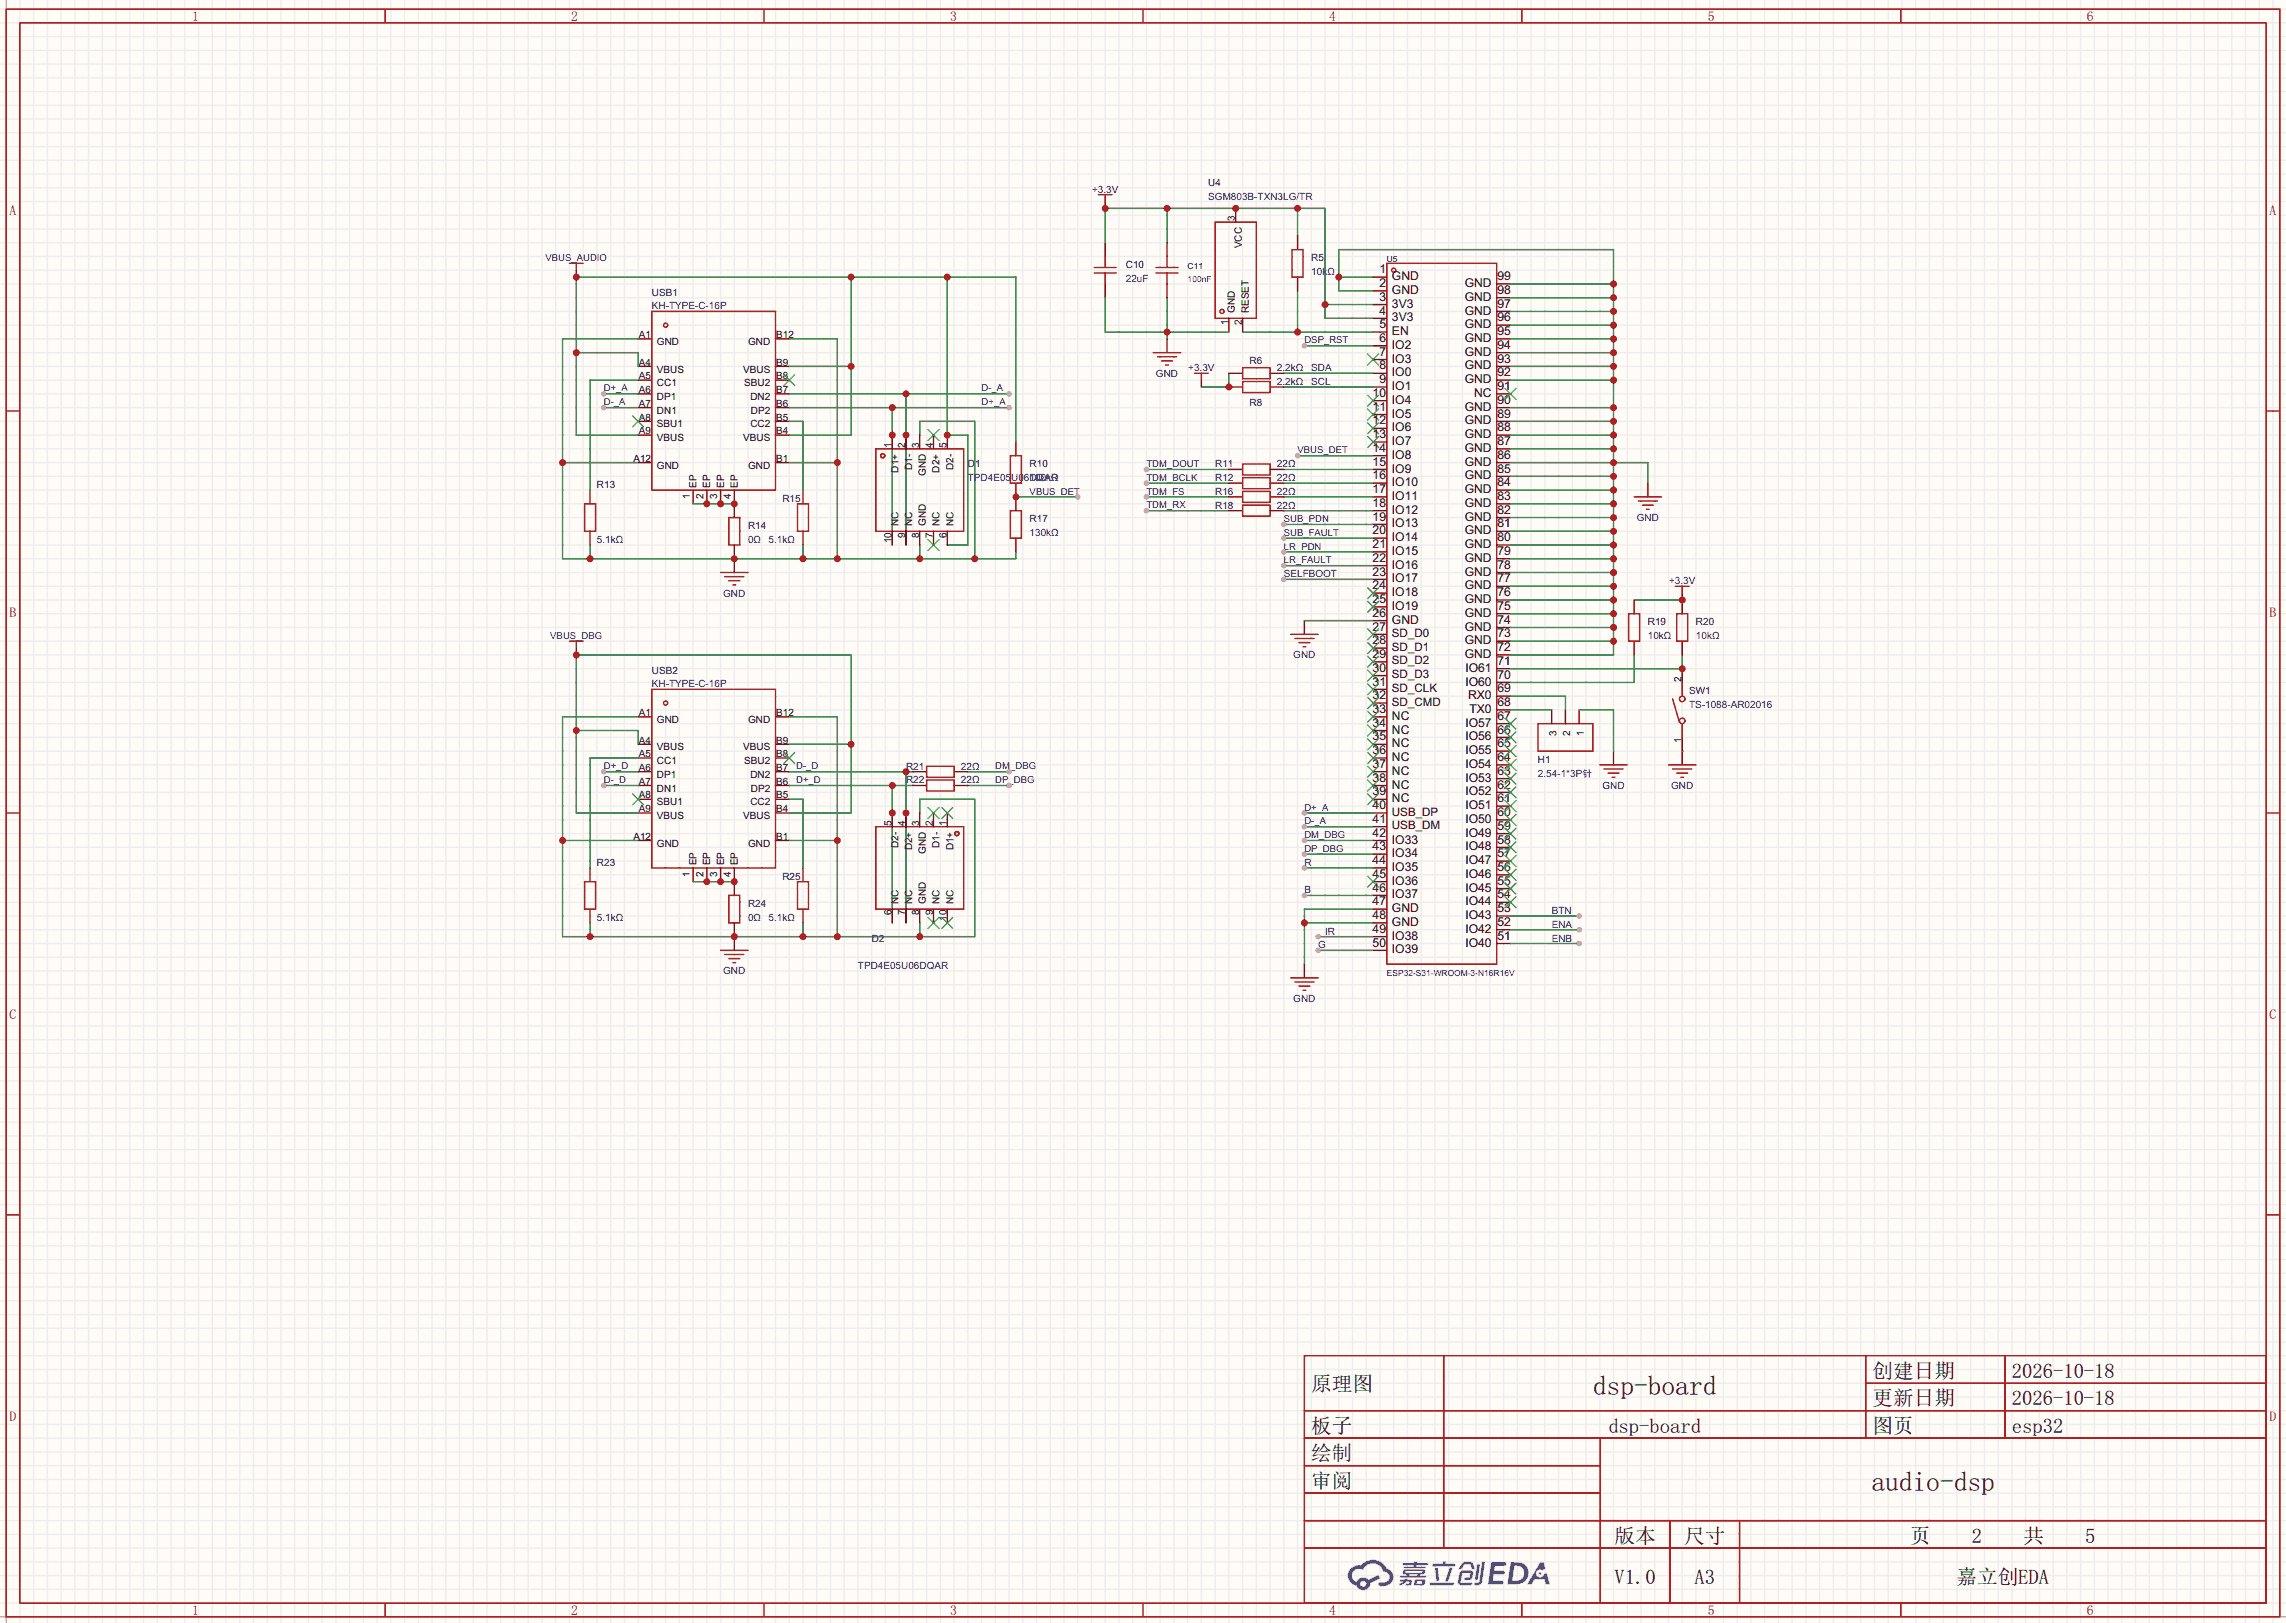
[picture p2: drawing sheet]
<svg xmlns="http://www.w3.org/2000/svg" width="423mm" height="300mm" viewBox="0 0 423 300" stroke-linecap="round" stroke-linejoin="round" font-family="sans-serif">
<defs><g id="words">
<g font-size="5.1">
<text x="294.5" y="257.8">dsp-board</text>
<text x="346" y="275.6">audio-dsp</text>
</g>
<g font-size="3.8">
<text x="242.4" y="257.2">原理图</text>
<text x="346.2" y="254.7">创建日期</text>
<text x="372" y="254.7">2026-10-18</text>
<text x="346.2" y="259.8">更新日期</text>
<text x="372" y="259.8">2026-10-18</text>
<text x="242.4" y="264.8">板子</text>
<text x="242.4" y="269.9">绘制</text>
<text x="297.4" y="264.8">dsp-board</text>
<text x="346.2" y="264.8">图页</text>
<text x="372" y="264.8">esp32</text>
<text x="242.4" y="275">审阅</text>
<text x="298.5" y="285.2">版本</text>
<text x="311.4" y="285.2">尺寸</text>
<text x="353.2" y="285.2">页</text>
<text x="364.6" y="285.2">2</text>
<text x="374.1" y="285.2">共</text>
<text x="385.5" y="285.2">5</text>
<text x="298.5" y="292.8">V1.0</text>
<text x="313.3" y="292.8">A3</text>
<text x="361.7" y="292.8">嘉立创E</text>
<text x="375.1" y="292.8">DA</text>
</g>
<g font-size="2.5" fill="#a00000">
<text x="35.5" y="3.8">1</text>
<text x="105.6" y="3.8">2</text>
<text x="175.7" y="3.8">3</text>
<text x="245.7" y="3.8">4</text>
<text x="315.8" y="3.8">5</text>
<text x="385.8" y="3.8">6</text>
<text x="1.8" y="39.7">A</text>
<text x="419.6" y="39.7">A</text>
<text x="1.8" y="114">B</text>
<text x="419.6" y="114">B</text>
<text x="1.8" y="188.3">C</text>
<text x="419.6" y="188.3">C</text>
<text x="1.8" y="262.6">D</text>
<text x="419.6" y="262.6">D</text>
<text x="35.5" y="298.5">1</text>
<text x="105.6" y="298.5">2</text>
<text x="175.7" y="298.5">3</text>
<text x="245.7" y="298.5">4</text>
<text x="315.8" y="298.5">5</text>
<text x="385.8" y="298.5">6</text>
</g>
<g font-size="2.2">
<text x="255" y="50.5">1</text>
<text x="255" y="53.1">2</text>
<text x="257.4" y="51.8">GND</text>
<text x="270.8" y="53.1">GND</text>
<text x="276.9" y="51.8">99</text>
<text x="255" y="55.6">3</text>
<text x="255" y="58.1">4</text>
<text x="257.4" y="54.3">GND</text>
<text x="257.4" y="56.9">3V3</text>
<text x="257.4" y="59.4">3V3</text>
<text x="270.8" y="58.1">GND</text>
<text x="270.8" y="55.6">GND</text>
<text x="276.9" y="59.4">96</text>
<text x="276.9" y="56.9">97</text>
<text x="276.9" y="54.3">98</text>
<text x="255" y="60.7">5</text>
<text x="255" y="63.2">6</text>
<text x="255" y="65.8">7</text>
<text x="257.4" y="61.9">EN</text>
<text x="257.4" y="64.5">IO2</text>
<text x="270.8" y="65.8">GND</text>
<text x="270.8" y="63.2">GND</text>
<text x="270.8" y="60.7">GND</text>
<text x="276.9" y="64.5">94</text>
<text x="276.9" y="61.9">95</text>
<text x="255" y="68.3">8</text>
<text x="255" y="70.8">9</text>
<text x="257.4" y="67">IO3</text>
<text x="257.4" y="69.6">IO0</text>
<text x="270.8" y="70.8">GND</text>
<text x="270.8" y="68.3">GND</text>
<text x="276.9" y="69.6">92</text>
<text x="276.9" y="67">93</text>
<text x="253.8" y="73.4">10</text>
<text x="253.8" y="75.9">11</text>
<text x="257.4" y="72.1">IO1</text>
<text x="257.4" y="74.6">IO4</text>
<text x="257.4" y="77.2">IO5</text>
<text x="270.8" y="75.9">GND</text>
<text x="272.5" y="73.4">NC</text>
<text x="276.9" y="77.2">89</text>
<text x="276.9" y="74.6">90</text>
<text x="276.9" y="72.1">91</text>
<text x="253.8" y="78.5">12</text>
<text x="253.8" y="81">13</text>
<text x="253.8" y="83.5">14</text>
<text x="257.4" y="79.7">IO6</text>
<text x="257.4" y="82.3">IO7</text>
<text x="270.8" y="83.5">GND</text>
<text x="270.8" y="81">GND</text>
<text x="270.8" y="78.5">GND</text>
<text x="276.9" y="82.3">87</text>
<text x="276.9" y="79.7">88</text>
<text x="253.8" y="86.1">15</text>
<text x="253.8" y="88.6">16</text>
<text x="257.4" y="84.8">IO8</text>
<text x="257.4" y="87.3">IO9</text>
<text x="257.4" y="89.9">IO10</text>
<text x="270.8" y="88.6">GND</text>
<text x="270.8" y="86.1">GND</text>
<text x="276.9" y="89.9">84</text>
<text x="276.9" y="87.3">85</text>
<text x="276.9" y="84.8">86</text>
<text x="253.8" y="91.2">17</text>
<text x="253.8" y="93.7">18</text>
<text x="257.4" y="92.4">IO11</text>
<text x="257.4" y="95">IO12</text>
<text x="270.8" y="93.7">GND</text>
<text x="270.8" y="91.2">GND</text>
<text x="276.9" y="95">82</text>
<text x="276.9" y="92.4">83</text>
<text x="253.8" y="96.2">19</text>
<text x="253.8" y="98.8">20</text>
<text x="253.8" y="101.3">21</text>
<text x="257.4" y="97.5">IO13</text>
<text x="257.4" y="100">IO14</text>
<text x="270.8" y="101.3">GND</text>
<text x="270.8" y="98.8">GND</text>
<text x="270.8" y="96.2">GND</text>
<text x="276.9" y="100">80</text>
<text x="276.9" y="97.5">81</text>
<text x="253.8" y="103.9">22</text>
<text x="253.8" y="106.4">23</text>
<text x="257.4" y="102.6">IO15</text>
<text x="257.4" y="105.1">IO16</text>
<text x="257.4" y="107.7">IO17</text>
<text x="270.8" y="106.4">GND</text>
<text x="270.8" y="103.9">GND</text>
<text x="276.9" y="107.7">77</text>
<text x="276.9" y="105.1">78</text>
<text x="276.9" y="102.6">79</text>
<text x="253.8" y="108.9">24</text>
<text x="253.8" y="111.5">25</text>
<text x="257.4" y="110.2">IO18</text>
<text x="257.4" y="112.7">IO19</text>
<text x="270.8" y="111.5">GND</text>
<text x="270.8" y="108.9">GND</text>
<text x="276.9" y="112.7">75</text>
<text x="276.9" y="110.2">76</text>
<text x="253.8" y="114">26</text>
<text x="253.8" y="116.6">27</text>
<text x="253.8" y="119.1">28</text>
<text x="257.4" y="115.3">GND</text>
<text x="270.8" y="119.1">GND</text>
<text x="270.8" y="116.6">GND</text>
<text x="270.8" y="114">GND</text>
<text x="276.9" y="117.8">73</text>
<text x="276.9" y="115.3">74</text>
<text x="253.8" y="121.6">29</text>
<text x="253.8" y="124.2">30</text>
<text x="270.8" y="121.6">GND</text>
<text x="270.9" y="124.2">IO61</text>
<text x="276.9" y="125.4">70</text>
<text x="276.9" y="122.9">71</text>
<text x="276.9" y="120.4">72</text>
<text x="253.8" y="126.7">31</text>
<text x="253.8" y="129.3">32</text>
<text x="253.8" y="131.8">33</text>
<text x="270.9" y="126.7">IO60</text>
<text x="271.4" y="129.3">RX0</text>
<text x="271.7" y="131.8">TX0</text>
<text x="276.9" y="130.5">68</text>
<text x="276.9" y="128">69</text>
<text x="253.8" y="134.3">34</text>
<text x="253.8" y="136.9">35</text>
<text x="257.4" y="133.1">NC</text>
<text x="257.4" y="135.6">NC</text>
<text x="270.9" y="136.9">IO56</text>
<text x="270.9" y="134.3">IO57</text>
<text x="276.9" y="135.6">66</text>
<text x="276.9" y="133.1">67</text>
<text x="253.8" y="139.4">36</text>
<text x="253.8" y="142">37</text>
<text x="257.4" y="138.1">NC</text>
<text x="257.4" y="140.7">NC</text>
<text x="257.4" y="143.2">NC</text>
<text x="270.9" y="142">IO54</text>
<text x="270.9" y="139.4">IO55</text>
<text x="276.9" y="143.2">63</text>
<text x="276.9" y="140.7">64</text>
<text x="276.9" y="138.1">65</text>
<text x="253.8" y="144.5">38</text>
<text x="253.8" y="147">39</text>
<text x="253.8" y="149.6">40</text>
<text x="257.4" y="145.8">NC</text>
<text x="257.4" y="148.3">NC</text>
<text x="270.9" y="149.6">IO51</text>
<text x="270.9" y="147">IO52</text>
<text x="270.9" y="144.5">IO53</text>
<text x="276.9" y="148.3">61</text>
<text x="276.9" y="145.8">62</text>
<text x="253.8" y="152.1">41</text>
<text x="253.8" y="154.7">42</text>
<text x="257.4" y="155.9">IO33</text>
<text x="270.9" y="154.7">IO49</text>
<text x="270.9" y="152.1">IO50</text>
<text x="276.9" y="155.9">58</text>
<text x="276.9" y="153.4">59</text>
<text x="276.9" y="150.8">60</text>
<text x="253.8" y="157.2">43</text>
<text x="253.8" y="159.7">44</text>
<text x="257.4" y="158.5">IO34</text>
<text x="257.4" y="161">IO35</text>
<text x="270.9" y="159.7">IO47</text>
<text x="270.9" y="157.2">IO48</text>
<text x="276.9" y="161">56</text>
<text x="276.9" y="158.5">57</text>
<text x="253.8" y="162.3">45</text>
<text x="253.8" y="164.8">46</text>
<text x="253.8" y="167.4">47</text>
<text x="257.4" y="163.5">IO36</text>
<text x="257.4" y="166.1">IO37</text>
<text x="270.9" y="167.4">IO44</text>
<text x="270.9" y="164.8">IO45</text>
<text x="270.9" y="162.3">IO46</text>
<text x="276.9" y="166.1">54</text>
<text x="276.9" y="163.5">55</text>
<text x="253.8" y="169.9">48</text>
<text x="253.8" y="172.4">49</text>
<text x="257.4" y="168.6">GND</text>
<text x="257.4" y="171.2">GND</text>
<text x="257.4" y="173.7">IO38</text>
<text x="270.9" y="172.4">IO42</text>
<text x="270.9" y="169.9">IO43</text>
<text x="276.9" y="173.7">51</text>
<text x="276.9" y="171.2">52</text>
<text x="276.9" y="168.6">53</text>
<text x="253.8" y="175">50</text>
<text x="257.4" y="176.2">IO39</text>
<text x="270.9" y="175">IO40</text>
</g>
<g font-size="2.1">
<text x="257.4" y="117.7">SD_D0</text>
<text x="257.4" y="120.3">SD_D1</text>
<text x="257.4" y="122.8">SD_D2</text>
<text x="257.4" y="125.4">SD_D3</text>
<text x="257.4" y="127.9">SD_CLK</text>
<text x="257.4" y="130.4">SD_CMD</text>
<text x="257.4" y="150.8">USB_DP</text>
<text x="257.4" y="153.3">USB_DM</text>
</g>
<g font-size="1.8" fill="#00f">
<text x="201.9" y="35.6">+3.3V</text>
<text x="223.4" y="36.9">SGM803B-TXN3LG/TR</text>
<text x="100.9" y="48.2">VBUS_AUDIO</text>
<text x="208.2" y="52.1">22uF</text>
<text x="242.4" y="50.8">10kΩ</text>
<text x="120.5" y="57.2">KH-TYPE-C-16P</text>
<text x="241.2" y="63.5">DSP_RST</text>
<text x="213.7" y="69.6">GND</text>
<text x="219.7" y="68.6">+3.3V</text>
<text x="236.1" y="68.6">2.2kΩ</text>
<text x="236.1" y="71.2">2.2kΩ</text>
<text x="242.4" y="68.6">SDA</text>
<text x="242.4" y="71.2">SCL</text>
<text x="111.6" y="72.4">D+_A</text>
<text x="111.6" y="74.9">D-_A</text>
<text x="181.5" y="72.4">D-_A</text>
<text x="181.5" y="74.9">D+_A</text>
<text x="239.9" y="83.8">VBUS_DET</text>
<text x="178.9" y="88.9">TPD4E05U06DQAR</text>
<text x="190.4" y="88.9">100kΩ</text>
<text x="212" y="86.3">TDM_DOUT</text>
<text x="212" y="88.9">TDM_BCLK</text>
<text x="236.1" y="86.4">22Ω</text>
<text x="236.1" y="88.9">22Ω</text>
<text x="190.4" y="91.4">VBUS_DET</text>
<text x="212" y="91.4">TDM_FS</text>
<text x="212" y="94">TDM_RX</text>
<text x="236.1" y="91.5">22Ω</text>
<text x="236.1" y="94">22Ω</text>
<text x="110.4" y="100.4">5.1kΩ</text>
<text x="138.3" y="100.4">0Ω</text>
<text x="142.1" y="100.4">5.1kΩ</text>
<text x="190.4" y="99.1">130kΩ</text>
<text x="237.4" y="96.5">SUB_PDN</text>
<text x="237.4" y="101.6">LR_PDN</text>
<text x="237.4" y="99">SUB_FAULT</text>
<text x="302.6" y="96.3">GND</text>
<text x="237.4" y="104.1">LR_FAULT</text>
<text x="237.4" y="106.7">SELFBOOT</text>
<text x="308.6" y="108">+3.3V</text>
<text x="133.7" y="110.3">GND</text>
<text x="101.7" y="118.1">VBUS_DBG</text>
<text x="304.7" y="118.2">10kΩ</text>
<text x="313.6" y="118.2">10kΩ</text>
<text x="239.1" y="121.7">GND</text>
<text x="120.5" y="127">KH-TYPE-C-16P</text>
<text x="312.3" y="130.9">TS-1088-AR02016</text>
<text x="111.6" y="142.2">D+_D</text>
<text x="147.2" y="142.2">D-_D</text>
<text x="177.7" y="142.3">22Ω</text>
<text x="184" y="142.2">DM_DBG</text>
<text x="284.4" y="143.6">2.</text>
<text x="285.9" y="143.6">54-</text>
<text x="288.6" y="143.6">1*3P针</text>
<text x="111.6" y="144.8">D-_D</text>
<text x="147.2" y="144.8">D+_D</text>
<text x="177.7" y="144.8">22Ω</text>
<text x="184" y="144.8">DP_DBG</text>
<text x="241.2" y="149.8">D+_A</text>
<text x="296.3" y="145.8">GND</text>
<text x="309" y="145.8">GND</text>
<text x="241.2" y="152.4">D-_A</text>
<text x="241.2" y="154.9">DM_DBG</text>
<text x="241.2" y="157.5">DP_DBG</text>
<text x="241.2" y="160.1">R</text>
<text x="241.2" y="165.1">B</text>
<text x="110.4" y="170.2">5.1kΩ</text>
<text x="138.3" y="170.2">0Ω</text>
<text x="142.1" y="170.2">5.1kΩ</text>
<text x="245" y="172.8">IR</text>
<text x="286.9" y="171.5">ENA</text>
<text x="286.9" y="169">BTN</text>
<text x="158.6" y="179.1">TPD4E05U06DQAR</text>
<text x="243.7" y="175.3">G</text>
<text x="286.9" y="174">ENB</text>
<text x="133.7" y="180.1">GND</text>
<text x="239.1" y="185.2">GND</text>
</g>
<g font-size="1.8" fill="#000080">
<text x="223.4" y="34.3">U4</text>
<text x="208.2" y="49.6">C10</text>
<text x="242.4" y="48.3">R5</text>
<text x="120.5" y="54.7">USB1</text>
<text x="231" y="67.4">R6</text>
<text x="231" y="75">R8</text>
<text x="178.9" y="86.4">D1</text>
<text x="190.4" y="86.4">R10</text>
<text x="224.7" y="86.4">R11</text>
<text x="224.7" y="88.9">R12</text>
<text x="110.4" y="90.2">R13</text>
<text x="144.7" y="92.8">R15</text>
<text x="224.7" y="91.5">R16</text>
<text x="224.7" y="94">R18</text>
<text x="138.3" y="97.8">R14</text>
<text x="190.4" y="96.6">R17</text>
<text x="304.7" y="115.6">R19</text>
<text x="313.6" y="115.6">R20</text>
<text x="120.5" y="124.5">USB2</text>
<text x="312.3" y="128.3">SW1</text>
<text x="167.5" y="142.3">R21</text>
<text x="284.4" y="141">H1</text>
<text x="167.5" y="144.8">R22</text>
<text x="110.4" y="160.1">R23</text>
<text x="138.3" y="167.7">R24</text>
<text x="144.7" y="162.6">R25</text>
<text x="161.2" y="174">D2</text>
</g>
<g font-size="1.8">
<text x="228.3" y="40.9" transform="rotate(-90 228.3 40.9)">3</text>
<text x="229.6" y="45.9" transform="rotate(-90 229.6 45.9)">VCC</text>
<text x="227.1" y="60" transform="rotate(-90 227.1 60)">1</text>
<text x="228.3" y="57.9" transform="rotate(-90 228.3 57.9)">GND</text>
<text x="229.6" y="60" transform="rotate(-90 229.6 60)">2</text>
<text x="230.9" y="57.9" transform="rotate(-90 230.9 57.9)">RESET</text>
<text x="118.1" y="62.5">A1</text>
<text x="121.5" y="63.8">GND</text>
<text x="138.3" y="63.8">GND</text>
<text x="143.5" y="62.5">B12</text>
<text x="118.1" y="70.1">A5</text>
<text x="118.1" y="67.6">A4</text>
<text x="121.5" y="71.4">CC1</text>
<text x="121.5" y="68.9">VBUS</text>
<text x="137.4" y="68.9">VBUS</text>
<text x="137.6" y="71.4">SBU2</text>
<text x="143.5" y="67.6">B9</text>
<text x="143.5" y="70.1">B8</text>
<text x="118.1" y="77.8">A8</text>
<text x="118.1" y="75.2">A7</text>
<text x="118.1" y="72.7">A6</text>
<text x="121.5" y="76.5">DN1</text>
<text x="121.5" y="73.9">DP1</text>
<text x="138.7" y="73.9">DN2</text>
<text x="138.8" y="76.5">DP2</text>
<text x="143.5" y="72.7">B7</text>
<text x="143.5" y="75.2">B6</text>
<text x="143.5" y="77.8">B5</text>
<text x="118.1" y="80.3">A9</text>
<text x="121.5" y="81.6">VBUS</text>
<text x="121.5" y="79">SBU1</text>
<text x="137.4" y="81.6">VBUS</text>
<text x="138.7" y="79">CC2</text>
<text x="143.5" y="80.3">B4</text>
<text x="164.8" y="82.8" transform="rotate(-90 164.8 82.8)">1</text>
<text x="167.4" y="82.8" transform="rotate(-90 167.4 82.8)">2</text>
<text x="169.9" y="82.8" transform="rotate(-90 169.9 82.8)">3</text>
<text x="172.5" y="82.8" transform="rotate(-90 172.5 82.8)">4</text>
<text x="175" y="82.8" transform="rotate(-90 175 82.8)">5</text>
<text x="117.1" y="85.4">A12</text>
<text x="121.5" y="86.6">GND</text>
<text x="138.3" y="86.6">GND</text>
<text x="143.5" y="85.4">B1</text>
<text x="166.1" y="87.4" transform="rotate(-90 166.1 87.4)">D1+</text>
<text x="168.6" y="86.9" transform="rotate(-90 168.6 86.9)">D1-</text>
<text x="171.2" y="88" transform="rotate(-90 171.2 88)">GND</text>
<text x="173.7" y="87.4" transform="rotate(-90 173.7 87.4)">D2+</text>
<text x="176.3" y="86.9" transform="rotate(-90 176.3 86.9)">D2-</text>
<text x="127.5" y="92.2" transform="rotate(-90 127.5 92.2)">1</text>
<text x="128.8" y="90.1" transform="rotate(-90 128.8 90.1)">EP</text>
<text x="130.1" y="92.2" transform="rotate(-90 130.1 92.2)">2</text>
<text x="131.3" y="90.1" transform="rotate(-90 131.3 90.1)">EP</text>
<text x="132.6" y="92.2" transform="rotate(-90 132.6 92.2)">3</text>
<text x="133.9" y="90.1" transform="rotate(-90 133.9 90.1)">EP</text>
<text x="135.1" y="92.2" transform="rotate(-90 135.1 92.2)">4</text>
<text x="136.4" y="90.1" transform="rotate(-90 136.4 90.1)">EP</text>
<text x="164.8" y="100.4" transform="rotate(-90 164.8 100.4)">10</text>
<text x="166.1" y="97.3" transform="rotate(-90 166.1 97.3)">NC</text>
<text x="167.4" y="99.4" transform="rotate(-90 167.4 99.4)">9</text>
<text x="168.6" y="97.3" transform="rotate(-90 168.6 97.3)">NC</text>
<text x="169.9" y="99.4" transform="rotate(-90 169.9 99.4)">8</text>
<text x="171.2" y="97.3" transform="rotate(-90 171.2 97.3)">GND</text>
<text x="172.5" y="99.4" transform="rotate(-90 172.5 99.4)">7</text>
<text x="173.7" y="97.3" transform="rotate(-90 173.7 97.3)">NC</text>
<text x="175" y="99.4" transform="rotate(-90 175 99.4)">6</text>
<text x="176.3" y="97.3" transform="rotate(-90 176.3 97.3)">NC</text>
<text x="310.9" y="126.1" transform="rotate(-90 310.9 126.1)">2</text>
<text x="118.1" y="137.4">A4</text>
<text x="118.1" y="132.4">A1</text>
<text x="121.5" y="133.6">GND</text>
<text x="138.3" y="133.6">GND</text>
<text x="143.5" y="132.4">B12</text>
<text x="143.5" y="137.4">B9</text>
<text x="287.8" y="136.1" transform="rotate(-90 287.8 136.1)">3</text>
<text x="290.3" y="136.1" transform="rotate(-90 290.3 136.1)">2</text>
<text x="292.9" y="136.1" transform="rotate(-90 292.9 136.1)">1</text>
<text x="310.9" y="137.3" transform="rotate(-90 310.9 137.3)">1</text>
<text x="118.1" y="142.5">A6</text>
<text x="118.1" y="140">A5</text>
<text x="121.5" y="143.8">DP1</text>
<text x="121.5" y="141.3">CC1</text>
<text x="121.5" y="138.7">VBUS</text>
<text x="137.4" y="138.7">VBUS</text>
<text x="137.6" y="141.3">SBU2</text>
<text x="138.7" y="143.8">DN2</text>
<text x="143.5" y="140">B8</text>
<text x="143.5" y="142.5">B7</text>
<text x="118.1" y="147.6">A8</text>
<text x="118.1" y="145.1">A7</text>
<text x="121.5" y="148.9">SBU1</text>
<text x="121.5" y="146.3">DN1</text>
<text x="138.7" y="148.9">CC2</text>
<text x="138.8" y="146.3">DP2</text>
<text x="143.5" y="145.1">B6</text>
<text x="143.5" y="147.6">B5</text>
<text x="117.1" y="155.2">A12</text>
<text x="118.1" y="150.1">A9</text>
<text x="121.5" y="151.4">VBUS</text>
<text x="137.4" y="151.4">VBUS</text>
<text x="143.5" y="150.1">B4</text>
<text x="143.5" y="155.2">B1</text>
<text x="164.8" y="152.7" transform="rotate(-90 164.8 152.7)">5</text>
<text x="167.4" y="152.7" transform="rotate(-90 167.4 152.7)">4</text>
<text x="169.9" y="152.7" transform="rotate(-90 169.9 152.7)">3</text>
<text x="172.5" y="152.7" transform="rotate(-90 172.5 152.7)">2</text>
<text x="175" y="152.7" transform="rotate(-90 175 152.7)">1</text>
<text x="121.5" y="156.5">GND</text>
<text x="128.8" y="160" transform="rotate(-90 128.8 160)">EP</text>
<text x="131.3" y="160" transform="rotate(-90 131.3 160)">EP</text>
<text x="133.9" y="160" transform="rotate(-90 133.9 160)">EP</text>
<text x="136.4" y="160" transform="rotate(-90 136.4 160)">EP</text>
<text x="138.3" y="156.5">GND</text>
<text x="166.1" y="156.7" transform="rotate(-90 166.1 156.7)">D2-</text>
<text x="168.6" y="157.2" transform="rotate(-90 168.6 157.2)">D2+</text>
<text x="171.2" y="157.9" transform="rotate(-90 171.2 157.9)">GND</text>
<text x="173.7" y="156.7" transform="rotate(-90 173.7 156.7)">D1-</text>
<text x="176.3" y="157.2" transform="rotate(-90 176.3 157.2)">D1+</text>
<text x="127.5" y="162.1" transform="rotate(-90 127.5 162.1)">1</text>
<text x="130.1" y="162.1" transform="rotate(-90 130.1 162.1)">2</text>
<text x="132.6" y="162.1" transform="rotate(-90 132.6 162.1)">3</text>
<text x="135.1" y="162.1" transform="rotate(-90 135.1 162.1)">4</text>
<text x="166.1" y="167.1" transform="rotate(-90 166.1 167.1)">NC</text>
<text x="168.6" y="167.1" transform="rotate(-90 168.6 167.1)">NC</text>
<text x="171.2" y="167.1" transform="rotate(-90 171.2 167.1)">GND</text>
<text x="173.7" y="167.1" transform="rotate(-90 173.7 167.1)">NC</text>
<text x="176.3" y="167.1" transform="rotate(-90 176.3 167.1)">NC</text>
<text x="164.8" y="169.2" transform="rotate(-90 164.8 169.2)">6</text>
<text x="167.4" y="169.2" transform="rotate(-90 167.4 169.2)">7</text>
<text x="169.9" y="169.2" transform="rotate(-90 169.9 169.2)">8</text>
<text x="172.5" y="169.2" transform="rotate(-90 172.5 169.2)">9</text>
<text x="175" y="170.2" transform="rotate(-90 175 170.2)">10</text>
</g>
<g font-size="1.6" fill="#000080">
<text x="219.6" y="49.6">C11</text>
<text x="256.4" y="48.4">U5</text>
</g>
<g font-size="1.6" fill="#00f">
<text x="219.6" y="52.2">100nF</text>
<text x="256.4" y="180.4">ESP32-S31-WROOM-3-N16R16V</text>
</g>
</g></defs>
<path d="M0 0h422.7v300h-422.7z" fill="#fffcf7"/>
<g fill="none" stroke="#ededed" stroke-width=".25">
<path d="M0 1.7h422.7M0 4.2h422.7M0 6.8h422.7M0 9.3h422.7M0 11.8h422.7M0 14.4h422.7M0 16.9h422.7M0 19.5h422.7M1.1 0v300M3.7 0v300M6.2 0v300M8.8 0v300"/>
<path d="M11.3 0v300M13.8 0v300M16.4 0v300M18.9 0v300M21.5 0v300M24 0v300M26.5 0v300M29.1 0v300M31.6 0v300M34.2 0v300M36.7 0v300M39.2 0v300"/>
<path d="M41.8 0v300M44.3 0v300M46.9 0v300M49.4 0v300M51.9 0v300M54.5 0v300M57 0v300M59.6 0v300M62.1 0v300M64.6 0v300M67.2 0v300M69.7 0v300"/>
<path d="M72.3 0v300M74.8 0v300M77.3 0v300M79.9 0v300M82.4 0v300M85 0v300M87.5 0v300M90 0v300M92.6 0v300M95.1 0v300M97.7 0v300M100.2 0v300"/>
<path d="M102.7 0v300M105.3 0v300M107.8 0v300M110.4 0v300M112.9 0v300M115.4 0v300M118 0v300M120.5 0v300M123.1 0v300M125.6 0v300M128.1 0v300M130.7 0v300"/>
<path d="M133.2 0v300M135.8 0v300M138.3 0v300M140.8 0v300M143.4 0v300M145.9 0v300M148.5 0v300M151 0v300M153.5 0v300M156.1 0v300M158.6 0v300M161.2 0v300"/>
<path d="M163.7 0v300M166.2 0v300M168.8 0v300M171.3 0v300M173.9 0v300M176.4 0v300M178.9 0v300M181.5 0v300M184 0v300M186.6 0v300M189.1 0v300M191.6 0v300"/>
<path d="M194.2 0v300M196.7 0v300M199.3 0v300M201.8 0v300M204.3 0v300M206.9 0v300M209.4 0v300M212 0v300M214.5 0v300M217 0v300M219.6 0v300M222.1 0v300"/>
<path d="M224.7 0v300M227.2 0v300M229.7 0v300M232.3 0v300M234.8 0v300M237.4 0v300M239.9 0v300M242.4 0v300M245 0v300M247.5 0v300M250.1 0v300M252.6 0v300"/>
<path d="M255.1 0v300M257.7 0v300M260.2 0v300M262.8 0v300M265.3 0v300M267.8 0v300M270.4 0v300M272.9 0v300M275.5 0v300M278 0v300M280.5 0v300M283.1 0v300"/>
<path d="M285.6 0v300M288.2 0v300M290.7 0v300M293.2 0v300M295.8 0v300M298.3 0v300M300.9 0v300M303.4 0v300M305.9 0v300M308.5 0v300M311 0v300M313.6 0v300"/>
<path d="M316.1 0v300M318.6 0v300M321.2 0v300M323.7 0v300M326.3 0v300M328.8 0v300M331.3 0v300M333.9 0v300M336.4 0v300M339 0v300M341.5 0v300M344 0v300"/>
<path d="M346.6 0v300M349.1 0v300M351.7 0v300M354.2 0v300M356.7 0v300M359.3 0v300M361.8 0v300M364.4 0v300M366.9 0v300M369.4 0v300M372 0v300M374.5 0v300"/>
<path d="M377.1 0v300M379.6 0v300M382.1 0v300M384.7 0v300M387.2 0v300M389.8 0v300M392.3 0v300M394.8 0v300M397.4 0v300M399.9 0v300M402.5 0v300M405 0v300"/>
<path d="M407.5 0v300M410.1 0v300M412.6 0v300M415.2 0v300M417.7 0v300M420.2 0v300M0 22h422.7M0 24.5h422.7M0 27.1h422.7M0 29.6h422.7M0 32.2h422.7M0 34.7h422.7"/>
<path d="M0 37.2h422.7M0 39.8h422.7M0 42.3h422.7M0 44.9h422.7M0 47.4h422.7M0 49.9h422.7M0 52.5h422.7M0 55h422.7M0 57.6h422.7M0 60.1h422.7M0 62.6h422.7M0 65.2h422.7"/>
<path d="M0 67.7h422.7M0 70.3h422.7M0 72.8h422.7M0 75.3h422.7M0 77.9h422.7M0 80.4h422.7M0 83h422.7M0 85.5h422.7M0 88h422.7M0 90.6h422.7M0 93.1h422.7M0 95.7h422.7"/>
<path d="M0 98.2h422.7M0 100.7h422.7M0 103.3h422.7M0 105.8h422.7M0 108.4h422.7M0 110.9h422.7M0 113.4h422.7M0 116h422.7M0 118.5h422.7M0 121.1h422.7M0 123.6h422.7M0 126.1h422.7"/>
<path d="M0 128.7h422.7M0 131.2h422.7M0 133.8h422.7M0 136.3h422.7M0 138.8h422.7M0 141.4h422.7M0 143.9h422.7M0 146.5h422.7M0 149h422.7M0 151.5h422.7M0 154.1h422.7M0 156.6h422.7"/>
<path d="M0 159.2h422.7M0 161.7h422.7M0 164.2h422.7M0 166.8h422.7M0 169.3h422.7M0 171.9h422.7M0 174.4h422.7M0 176.9h422.7M0 179.5h422.7M0 182h422.7M0 184.6h422.7M0 187.1h422.7"/>
<path d="M0 189.6h422.7M0 192.2h422.7M0 194.7h422.7M0 197.3h422.7M0 199.8h422.7M0 202.3h422.7M0 204.9h422.7M0 207.4h422.7M0 210h422.7M0 212.5h422.7M0 215h422.7M0 217.6h422.7"/>
<path d="M0 220.1h422.7M0 222.7h422.7M0 225.2h422.7M0 227.7h422.7M0 230.3h422.7M0 232.8h422.7M0 235.4h422.7M0 237.9h422.7M0 240.4h422.7M0 243h422.7M0 245.5h422.7M0 248.1h422.7"/>
<path d="M0 250.6h422.7M0 253.1h422.7M0 255.7h422.7M0 258.2h422.7M0 260.8h422.7M0 263.3h422.7M0 265.8h422.7M0 268.4h422.7M0 270.9h422.7M0 273.5h422.7M0 276h422.7M0 278.5h422.7"/>
<path d="M0 281.1h422.7M0 283.6h422.7M0 286.2h422.7M0 288.7h422.7M0 291.2h422.7M0 293.8h422.7M0 296.3h422.7M0 298.9h422.7"/>
</g>
<path d="M1.1 0v300M0 298.9h422.7" fill="none" stroke="#999" stroke-width=".25"/>
<g fill="none" stroke="#a10000" stroke-width=".25">
<path d="M1.1 1.7h420.4v297.2h-420.4zM3.7 4.2h415.3v292.1h-415.3zM71.2 1.7v2.5M141.3 1.7v2.5M211.3 1.7v2.5M281.4 1.7v2.5M351.5 1.7v2.5M1.1 76h2.6M419 76h2.5M1.1 150.3h2.6M419 150.3h2.5M1.1 224.6h2.6"/>
<path d="M419 224.6h2.5M241.2 250.6h177.8v45.7h-177.8zM266.9 250.6v35.6M345 250.6v15.2M345 255.7h74M370.7 250.6v15.2M241.2 260.8h177.8M241.2 265.8h177.8M241.2 270.9h54.7M241.2 276h54.7M295.9 265.8v30.5M71.2 296.3v2.6"/>
<path d="M141.3 296.3v2.6M211.3 296.3v2.6M241.2 281.1h177.8M241.2 286.2h177.8M281.4 296.3v2.6M308.8 281.1v15.2M321.6 281.1v15.2M351.5 296.3v2.6"/>
</g>
<g fill="#5487ff">
<path d="M275.7 288.7h1.6a1.34 1.34 0 0 1 1.2 .2 .37 .37 0 0 1-.3 .6h-1.7l-.2 .8h1.6a.37 .37 0 0 1 .4 .4 .37 .37 0 0 1-.4 .4h-1.7l-.2 1.1h.8a1.26 1.26 0 0 1 1.2 .2 .36 .36 0 0 1-.3 .5h-2.6z"/>
<path d="M284.7 288.8h.7l.4 1.2-.6 .3a.72 .72 0 0 0-1.1 .2 .72 .72 0 0 0 .3 1 .72 .72 0 0 0 1-.3l.1-.3 .5-.2 .6 2.2h-.8l-.3-.9h-1.8l-.5 .9h-.9z"/>
<path d="M273.1 289.1h.6l-.4 2.8a.31 .31 0 0 1-.3 .2 .31 .31 0 0 1-.3-.3z"/>
<path d="M274 288.7h.6l-.5 3.7a.97 .97 0 0 1-1.6 .5l.2-.4h.6l.2-.2z"/>
<path d="M270.3 289l.5-.3h1.2l.4 .4 .3 .9-.1 .1h-.5l-.3-.9h-.8l-.2 .1-.6 .8-.5-.1v-.1z"/>
<path d="M269.9 290.6l.5-.3h1.4a.69 .69 0 0 1 .6 .4 .69 .69 0 0 1-.1 .7 .74 .74 0 0 1-.8 .7h-.6a.27 .27 0 0 1-.2-.3 .27 .27 0 0 1 .3-.2l.6-.1 .2-.7h-1.4l-.3 1.7h1.9a.28 .28 0 0 1 .2 .3 .28 .28 0 0 1-.3 .3l-1.9-.1-.4-.2-.1-.5z"/>
<path d="M264.3 292.5h4.3a.28 .28 0 0 1 .3 .3 .28 .28 0 0 1-.3 .3h-4.2l-.1-.2z"/>
<path d="M268 289.8h.6l-.8 2.4a.3 .3 0 0 1-.4 .2 .3 .3 0 0 1-.2-.3z"/>
<path d="M265.3 289.8h.6l.2 2.2-.2 .3-.4-.2z"/>
<path d="M264.8 289.1h1.9l.2-.5h.5l-.1 .5h1.5a.27 .27 0 0 1 .3 .2 .27 .27 0 0 1-.3 .3h-3.9l-.1-.1z"/>
<path d="M258.9 292h.7l.1-.2h.6l-.1 .2h.8a.7 .7 0 0 1-.5 1.1h-.7v-.4l.7-.1v-.2h-.5l-.5 .4-.8 .3-.1-.3 .8-.4h-.6z"/>
<path d="M259.3 288.9h2.1l.1-.2 .6-.1-.1 .3h1.9l.2 .3-.2 .1h-1.9l-.1 .2h1.6l.2 .2-.2 .2h-3.9l-.1-.4h1.8v-.2h-1.9l-.1-.1z"/>
<path d="M279.3 288.7l-.6 4.2h1.4a2.14 2.14 0 0 0 2.6-2.1 2.14 2.14 0 0 0-2.7-2.1zM280 289.5a1.37 1.37 0 0 1 1.8 1.2 1.37 1.37 0 0 1-1.5 1.5h-.7z"/>
<path d="M259.4 290.2a.47 .47 0 0 0-.1 .6 .47 .47 0 0 0 .6 .2l.1 .3h-1.2v.3h4.7l.2-.1-.2-.2h-.9l.1-.3a.6 .6 0 0 0 .7-.2 .6 .6 0 0 0 0-.7h-3.6zM260 290.4h2.8l.1 .1-.1 .2h-2.8zM260.6 291h1.4l-.1 .3h-1.2z"/>
<path d="M261.6 292.1a.9 .9 0 0 0-.1 1 2.48 2.48 0 0 0 1.9-.2 .84 .84 0 0 0 0-1h-1.4zM262.1 292.3h.7l.1 .3-.2 .2-.7-.1z"/>
<path d="M249.8 289.9a1.91 1.91 0 0 0-.6 1.9 1.91 1.91 0 0 0 1.6 1.4 1.35 1.35 0 0 0 1.5 .8 1.35 1.35 0 0 0 1.1-1.3l1.9-.9-.5-.7-1.8 .9a1.41 1.41 0 0 0-2.2 .4 1.25 1.25 0 0 1-.6-1.8 1.25 1.25 0 0 1 1.8-.4 1.97 1.97 0 0 1 2-1.1 1.97 1.97 0 0 1 1.7 1.5 .96 .96 0 0 1 1.1 .8 .96 .96 0 0 1-.9 1.1h-.6a.39 .39 0 0 0-.5 .3 .39 .39 0 0 0 .4 .4 1.87 1.87 0 0 0 1.9-.5 1.87 1.87 0 0 0 .3-2l-.6-.6-.4-.2a2.86 2.86 0 0 0-4.8-.6h-.3a2.27 2.27 0 0 0-1.5 .6zM251.6 292.8a.49 .49 0 0 1 .9 0 .49 .49 0 0 1-.9 0z"/>
<circle cx="284.8" cy="290.9" r=".27"/>
</g>
<g fill="none" stroke="#a10000" stroke-width=".25">
<path d="M224.7 41.1h7.6v17.7h-7.6zM256.4 48.7h20.3v129.5h-20.3z"/>
<circle cx="225.9" cy="57.6" r=".38"/>
<circle cx="257.7" cy="49.9" r=".38"/>
</g>
<g fill="none" stroke="#870000" stroke-width=".25">
<path d="M228.5 38.5v2.6M227.2 58.8v2.6M229.7 58.8v2.6M253.9 51.2h2.5M253.9 53.8h2.5M253.9 56.3h2.5M253.9 58.8h2.5M276.7 57.6h2.6M276.7 55h2.6M276.7 52.5h2.6M253.9 61.4h2.5M253.9 63.9h2.5"/>
<path d="M253.9 66.5h2.5M253.9 69h2.5M253.9 71.5h2.5M253.9 74.1h2.5M253.9 76.6h2.5M253.9 79.2h2.5M276.7 77.9h2.6M276.7 75.3h2.6M276.7 72.8h2.6M276.7 70.3h2.6M276.7 67.7h2.6M276.7 65.2h2.6"/>
<path d="M276.7 62.6h2.6M276.7 60.1h2.6M253.9 81.7h2.5M253.9 84.2h2.5M253.9 86.8h2.5M253.9 89.3h2.5M253.9 91.9h2.5M253.9 94.4h2.5M253.9 96.9h2.5M253.9 99.5h2.5M276.7 98.2h2.6M276.7 95.7h2.6"/>
<path d="M276.7 93.1h2.6M276.7 90.6h2.6M276.7 88h2.6M276.7 85.5h2.6M276.7 83h2.6M276.7 80.4h2.6M253.9 102h2.5M253.9 104.6h2.5M253.9 107.1h2.5M253.9 109.6h2.5M253.9 112.2h2.5M253.9 114.7h2.5"/>
<path d="M253.9 117.3h2.5M253.9 119.8h2.5M276.7 118.5h2.6M276.7 116h2.6M276.7 113.4h2.6M276.7 110.9h2.6M276.7 108.4h2.6M276.7 105.8h2.6M276.7 103.3h2.6M276.7 100.7h2.6M253.9 122.3h2.5M253.9 124.9h2.5"/>
<path d="M253.9 127.4h2.5M253.9 130h2.5M253.9 132.5h2.5M253.9 135h2.5M253.9 137.6h2.5M276.7 138.8h2.6M276.7 136.3h2.6M276.7 133.8h2.6M276.7 131.2h2.6M276.7 128.7h2.6M276.7 126.1h2.6M276.7 123.6h2.6"/>
<path d="M276.7 121.1h2.6M253.9 140.1h2.5M253.9 142.7h2.5M253.9 145.2h2.5M253.9 147.7h2.5M253.9 150.3h2.5M253.9 152.8h2.5M253.9 155.4h2.5M253.9 157.9h2.5M276.7 159.2h2.6M276.7 156.6h2.6M276.7 154.1h2.6"/>
<path d="M276.7 151.5h2.6M276.7 149h2.6M276.7 146.5h2.6M276.7 143.9h2.6M276.7 141.4h2.6M253.9 160.4h2.5M253.9 163h2.5M253.9 165.5h2.5M253.9 168.1h2.5M253.9 170.6h2.5M253.9 173.1h2.5M253.9 175.7h2.5"/>
<path d="M276.7 174.4h2.6M276.7 171.9h2.6M276.7 169.3h2.6M276.7 166.8h2.6M276.7 164.2h2.6M276.7 161.7h2.6"/>
</g>
<g fill="none" stroke="#3c3" stroke-width=".25">
<path d="M252.9 65.4l2 2.1M252.9 73.1l2 2M252.9 75.6l2 2M252.9 78.1l2 2.1M254.9 65.4l-2 2.1M254.9 73.1l-2 2M254.9 75.6l-2 2M254.9 78.1l-2 2.1M278.3 71.8l2 2M280.3 71.8l-2 2M252.9 80.7l2 2M254.9 80.7l-2 2"/>
<path d="M252.9 108.6l2 2.1M252.9 111.2l2 2M252.9 116.2l2 2.1M252.9 118.8l2 2M254.9 108.6l-2 2.1M254.9 111.2l-2 2M254.9 116.2l-2 2.1M254.9 118.8l-2 2M252.9 121.3l2 2.1M252.9 123.9l2 2M252.9 126.4l2 2M252.9 128.9l2 2.1"/>
<path d="M252.9 131.5l2 2M252.9 134l2 2.1M252.9 136.6l2 2M252.9 139.1l2 2M254.9 121.3l-2 2.1M254.9 123.9l-2 2M254.9 126.4l-2 2M254.9 128.9l-2 2.1M254.9 131.5l-2 2M254.9 134l-2 2.1M254.9 136.6l-2 2M254.9 139.1l-2 2"/>
<path d="M278.3 137.8l2 2.1M278.3 135.3l2 2M278.3 132.8l2 2M280.3 137.8l-2 2.1M280.3 135.3l-2 2M280.3 132.8l-2 2M252.9 141.6l2 2.1M252.9 144.2l2 2M252.9 146.7l2 2.1M254.9 141.6l-2 2.1M254.9 144.2l-2 2M254.9 146.7l-2 2.1"/>
<path d="M278.3 158.2l2 2M278.3 155.6l2 2M278.3 153.1l2 2M278.3 150.5l2 2.1M278.3 148l2 2M278.3 145.5l2 2M278.3 142.9l2 2M278.3 140.4l2 2M280.3 158.2l-2 2M280.3 155.6l-2 2M280.3 153.1l-2 2M280.3 150.5l-2 2.1"/>
<path d="M280.3 148l-2 2M280.3 145.5l-2 2M280.3 142.9l-2 2M280.3 140.4l-2 2M252.9 162l2 2M254.9 162l-2 2M278.3 165.8l2 2M278.3 163.2l2 2.1M278.3 160.7l2 2M280.3 165.8l-2 2M280.3 163.2l-2 2.1M280.3 160.7l-2 2"/>
</g>
<g fill="none" stroke="#008700" stroke-width=".25">
<path d="M247.5 51.2h6.4M253.9 53.8h-6.4v-7.7h50.8v75h-19M279.3 57.6h19M279.3 55h19M279.3 52.5h19M279.3 77.9h19M279.3 75.3h19M279.3 70.3h19M279.3 67.7h19M279.3 65.2h19M279.3 62.6h19M279.3 60.1h19"/>
<path d="M279.3 98.2h19M279.3 95.7h19M279.3 93.1h19M279.3 90.6h19M279.3 88h19M279.3 85.5h25.4v3.8M279.3 83h19M279.3 80.4h19M279.3 116h19M279.3 113.4h19M279.3 110.9h19M279.3 108.4h19"/>
<path d="M279.3 105.8h19M279.3 103.3h19M279.3 100.7h19M279.3 118.5h19"/>
</g>
<g fill="#c00">
<circle cx="298.3" cy="118.5" r=".63"/>
<circle cx="298.3" cy="116" r=".63"/>
<circle cx="298.3" cy="113.4" r=".63"/>
<circle cx="298.3" cy="110.9" r=".63"/>
<circle cx="298.3" cy="108.4" r=".63"/>
<circle cx="298.3" cy="105.8" r=".63"/>
<circle cx="298.3" cy="103.3" r=".63"/>
<circle cx="298.3" cy="100.7" r=".63"/>
<circle cx="298.3" cy="98.2" r=".63"/>
<circle cx="298.3" cy="95.7" r=".63"/>
<circle cx="298.3" cy="93.1" r=".63"/>
<circle cx="298.3" cy="90.6" r=".63"/>
<circle cx="298.3" cy="88" r=".63"/>
<circle cx="298.3" cy="85.5" r=".63"/>
<circle cx="298.3" cy="83" r=".63"/>
<circle cx="298.3" cy="80.4" r=".63"/>
<circle cx="298.3" cy="77.9" r=".63"/>
<circle cx="298.3" cy="75.3" r=".63"/>
<circle cx="298.3" cy="70.3" r=".63"/>
<circle cx="298.3" cy="67.7" r=".63"/>
<circle cx="298.3" cy="65.2" r=".63"/>
<circle cx="298.3" cy="62.6" r=".63"/>
<circle cx="298.3" cy="60.1" r=".63"/>
<circle cx="298.3" cy="57.6" r=".63"/>
<circle cx="298.3" cy="55" r=".63"/>
<circle cx="298.3" cy="52.5" r=".63"/>
<circle cx="247.5" cy="51.2" r=".63"/>
</g>
<path d="M204.3 37.2v1.3M215.8 62.6v2.6M222.1 70.3v1.2M304.7 89.3v2.6M241.2 114.7v2.6M311 109.6v1.3M298.3 138.8v2.6M311 123.6v2.5M311 138.8v2.6M241.2 178.2v2.6" fill="none" stroke="#870000" stroke-width=".25"/>
<g fill="none" stroke="#a10000" stroke-width=".25">
<path d="M203.1 36h2.5M204.3 36v1.2M213.2 65.2h5.1M214 66h3.6M214.8 66.7h2M215.5 67.5h.5M220.9 69h2.5M222.1 69v1.3M302.1 91.9h5.1M302.9 92.6h3.6M303.7 93.4h2M304.4 94.1h.5"/>
<path d="M238.6 117.3h5.1M239.4 118h3.6M240.2 118.8h2M240.9 119.5h.5M309.8 108.4h2.5M311 108.4v1.2M295.8 141.4h5.1M296.5 142.2h3.6M297.3 142.9h2M298.1 143.7h.5M308.5 141.4h5.1M309.2 142.2h3.6"/>
<path d="M310 142.9h2M310.8 143.7h.5M238.6 180.8h5.1M239.4 181.5h3.6M240.2 182.3h2M240.9 183h.5"/>
</g>
<path d="M311 121.1v2.5h-31.7" fill="none" stroke="#008700" stroke-width=".25"/>
<circle cx="311" cy="123.6" r=".63" fill="#c00"/>
<g fill="none" stroke="#870000" stroke-width=".25">
<path d="M118 77.9h2.5M118 75.3h2.5M118 72.8h2.5M118 70.3h2.5M118 67.7h2.5M118 62.6h2.5M143.4 77.9h2.5M143.4 75.3h2.5M143.4 72.8h2.5M143.4 70.3h2.5M143.4 67.7h2.5M143.4 62.6h2.5"/>
<path d="M118 85.5h2.5M118 80.4h2.5M128.1 90.6v2.5M130.7 90.6v2.5M133.2 90.6v2.5M135.8 90.6v2.5M143.4 85.5h2.5M143.4 80.4h2.5M118 137.6h2.5M118 132.5h2.5M143.4 137.6h2.5M143.4 132.5h2.5"/>
<path d="M311 136.3v2.5M118 155.4h2.5M118 150.3h2.5M118 147.7h2.5M118 145.2h2.5M118 142.7h2.5M118 140.1h2.5M143.4 155.4h2.5M143.4 150.3h2.5M143.4 147.7h2.5M143.4 145.2h2.5M143.4 142.7h2.5"/>
<path d="M143.4 140.1h2.5M128.1 160.4v2.6M130.7 160.4v2.6M133.2 160.4v2.6M135.8 160.4v2.6"/>
</g>
<g fill="none" stroke="#a10000" stroke-width=".25">
<path d="M120.5 57.6h22.9v33h-22.9zM120.5 127.4h22.9v33h-22.9zM309.2 129.2l1.3 4.3M311 126.1v2.6M311 133.8v2.5"/>
<circle cx="123.1" cy="60.1" r=".38"/>
<circle cx="123.1" cy="130" r=".38"/>
<circle cx="311" cy="129.2" r=".51"/>
<circle cx="311" cy="133.3" r=".51"/>
</g>
<path d="M117 76.9l2 2M119 76.9l-2 2M144.9 69.3l2 2M146.9 69.3l-2 2M144.9 139.1l2 2M146.9 139.1l-2 2M117 146.7l2 2.1M119 146.7l-2 2.1" fill="none" stroke="#3c3" stroke-width=".25"/>
<path d="M128.1 93.1h7.7" fill="none" stroke="#008700" stroke-width=".25"/>
<g fill="#c00">
<circle cx="133.2" cy="93.1" r=".63"/>
<circle cx="130.7" cy="93.1" r=".63"/>
</g>
<path d="M128.1 163h7.7" fill="none" stroke="#008700" stroke-width=".25"/>
<g fill="#c00">
<circle cx="130.7" cy="163" r=".63"/>
<circle cx="133.2" cy="163" r=".63"/>
</g>
<path d="M118 62.6h-14v40.7h83.8v-1.3M145.9 62.6h8.9v40.7M104 85.5h14M145.9 85.5h8.9M170.1 80.4v-2.5h10.1v25.4M109.1 100.7v2.6M148.5 100.7v2.6M170.1 100.7v2.6" fill="none" stroke="#008700" stroke-width=".25"/>
<g fill="#c00">
<circle cx="104" cy="85.5" r=".63"/>
<circle cx="148.5" cy="103.3" r=".63"/>
<circle cx="154.8" cy="103.3" r=".63"/>
<circle cx="154.8" cy="85.5" r=".63"/>
<circle cx="170.1" cy="103.3" r=".63"/>
<circle cx="180.2" cy="103.3" r=".63"/>
<circle cx="109.1" cy="103.3" r=".63"/>
</g>
<path d="M118 132.5h-14v40.6h76.2v-25.4h-10.1v2.6M145.9 132.5h8.9v40.6M104 155.4h14M145.9 155.4h8.9M109.1 170.6v2.5M148.5 170.6v2.5M170.1 170.6v2.5" fill="none" stroke="#008700" stroke-width=".25"/>
<g fill="#c00">
<circle cx="104" cy="155.4" r=".63"/>
<circle cx="109.1" cy="173.1" r=".63"/>
<circle cx="170.1" cy="173.1" r=".63"/>
<circle cx="154.8" cy="173.1" r=".63"/>
<circle cx="154.8" cy="155.4" r=".63"/>
<circle cx="148.5" cy="173.1" r=".63"/>
</g>
<path d="M135.8 103.3v2.5M135.8 173.1v2.6" fill="none" stroke="#870000" stroke-width=".25"/>
<path d="M133.2 105.8h5.1M134 106.6h3.5M134.7 107.4h2.1M135.5 108.1h.5M133.2 175.7h5.1M134 176.4h3.5M134.7 177.2h2.1M135.5 178h.5" fill="none" stroke="#a10000" stroke-width=".25"/>
<path d="M106.6 135h11.4v2.6M145.9 137.6h11.5M118 150.3h-11.4v-29.2h50.8v29.2h-11.5" fill="none" stroke="#008700" stroke-width=".25"/>
<g fill="#c00">
<circle cx="106.6" cy="135" r=".63"/>
<circle cx="157.4" cy="137.6" r=".63"/>
</g>
<path d="M157.4 51.2v29.2h-11.5M175.1 51.2v29.2h3.8v20.3h-3.8M106.6 65.2h11.4v2.5M145.9 67.7h11.5M118 80.4h-11.4v-29.2h81.2v30.5" fill="none" stroke="#008700" stroke-width=".25"/>
<g fill="#c00">
<circle cx="157.4" cy="51.2" r=".63"/>
<circle cx="157.4" cy="67.7" r=".63"/>
<circle cx="106.6" cy="65.2" r=".63"/>
<circle cx="175.1" cy="51.2" r=".63"/>
</g>
<path d="M106.6 119.8v1.3" fill="none" stroke="#870000" stroke-width=".25"/>
<circle cx="106.6" cy="121.1" r=".63" fill="#c00"/>
<path d="M105.3 118.5h2.5M106.6 118.5v1.3" fill="none" stroke="#a10000" stroke-width=".25"/>
<path d="M106.6 49.9v1.3" fill="none" stroke="#870000" stroke-width=".25"/>
<circle cx="106.6" cy="51.2" r=".63" fill="#c00"/>
<path d="M105.3 48.7h2.5M106.6 48.7v1.2" fill="none" stroke="#a10000" stroke-width=".25"/>
<path d="M111.6 142.7h6.4" fill="none" stroke="#008700" stroke-width=".25"/>
<circle cx="111.6" cy="142.7" r=".51" fill="#999"/>
<path d="M111.6 72.8h6.4" fill="none" stroke="#008700" stroke-width=".25"/>
<circle cx="111.6" cy="72.8" r=".51" fill="#999"/>
<path d="M111.6 75.3h6.4" fill="none" stroke="#008700" stroke-width=".25"/>
<circle cx="111.6" cy="75.3" r=".51" fill="#999"/>
<path d="M111.6 145.2h6.4" fill="none" stroke="#008700" stroke-width=".25"/>
<circle cx="111.6" cy="145.2" r=".51" fill="#999"/>
<path d="M145.9 72.8h40.7M167.5 72.8v27.9" fill="none" stroke="#008700" stroke-width=".25"/>
<circle cx="167.5" cy="72.8" r=".63" fill="#c00"/>
<circle cx="186.6" cy="72.8" r=".51" fill="#999"/>
<path d="M145.9 142.7h22.9M167.5 142.7v27.9" fill="none" stroke="#008700" stroke-width=".25"/>
<circle cx="167.5" cy="142.7" r=".63" fill="#c00"/>
<path d="M145.9 75.3h40.7M165 75.3v25.4" fill="none" stroke="#008700" stroke-width=".25"/>
<circle cx="165" cy="75.3" r=".63" fill="#c00"/>
<circle cx="186.6" cy="75.3" r=".51" fill="#999"/>
<path d="M145.9 145.2h22.9M165 145.2v25.4" fill="none" stroke="#008700" stroke-width=".25"/>
<circle cx="165" cy="145.2" r=".63" fill="#c00"/>
<g fill="none" stroke="#870000" stroke-width=".25">
<path d="M204.3 44.9v2.5M204.3 52.5v2.5M109.1 90.6v2.5M109.1 98.2v2.5M148.5 90.6v2.5M148.5 98.2v2.5M167.5 150.3v2.5M170.1 150.3v2.5M172.6 150.3v2.5M175.1 150.3v2.5M109.1 160.4v2.6M109.1 168.1v2.5"/>
<path d="M148.5 160.4v2.6M148.5 168.1v2.5"/>
</g>
<g fill="none" stroke="#a10000" stroke-width=".25">
<path d="M202.3 50.5h4.1M202.3 49.4h4.1M204.3 47.4v2M204.3 50.5v2M108.1 93.1h2v5.1h-2zM147.4 93.1h2.1v5.1h-2.1zM161.9 152.8h16.3v15.3h-16.3zM108.1 163h2v5.1h-2zM147.4 163h2.1v5.1h-2.1z"/>
<circle cx="176.9" cy="154.1" r=".38"/>
</g>
<path d="M171.6 149.3l2 2M173.6 149.3l-2 2M174.1 149.3l2 2M176.1 149.3l-2 2" fill="none" stroke="#3c3" stroke-width=".25"/>
<circle cx="167.5" cy="150.3" r=".63" fill="#c00"/>
<path d="M165 150.3v2.5" fill="none" stroke="#870000" stroke-width=".25"/>
<circle cx="165" cy="150.3" r=".63" fill="#c00"/>
<path d="M165 80.4v2.6M165 168.1v2.5M167.5 168.1v2.5M170.1 168.1v2.5M172.6 168.1v2.5M175.1 168.1v2.5" fill="none" stroke="#870000" stroke-width=".25"/>
<path d="M171.6 169.6l2 2M173.6 169.6l-2 2M174.1 169.6l2 2M176.1 169.6l-2 2" fill="none" stroke="#3c3" stroke-width=".25"/>
<g fill="none" stroke="#a10000" stroke-width=".25">
<path d="M161.9 83h16.3v15.2h-16.3z"/>
<circle cx="163.2" cy="84.2" r=".38"/>
</g>
<circle cx="165" cy="80.4" r=".63" fill="#c00"/>
<path d="M167.5 80.4v2.6" fill="none" stroke="#870000" stroke-width=".25"/>
<circle cx="167.5" cy="80.4" r=".63" fill="#c00"/>
<path d="M170.1 80.4v2.6M172.6 80.4v2.6M175.1 80.4v2.6" fill="none" stroke="#870000" stroke-width=".25"/>
<path d="M171.6 79.4l2 2M173.6 79.4l-2 2" fill="none" stroke="#3c3" stroke-width=".25"/>
<circle cx="175.1" cy="80.4" r=".63" fill="#c00"/>
<path d="M165 98.2v2.5M167.5 98.2v2.5M170.1 98.2v2.5M172.6 98.2v2.5M175.1 98.2v2.5" fill="none" stroke="#870000" stroke-width=".25"/>
<path d="M171.6 99.7l2 2.1M173.6 99.7l-2 2.1" fill="none" stroke="#3c3" stroke-width=".25"/>
<path d="M118 70.3h-8.9v20.3M145.9 77.9h2.6v12.7M118 140.1h-8.9v20.3M145.9 147.7h2.6v12.7M241.2 150.3h12.7" fill="none" stroke="#008700" stroke-width=".25"/>
<circle cx="241.2" cy="150.3" r=".51" fill="#999"/>
<path d="M241.2 152.8h12.7" fill="none" stroke="#008700" stroke-width=".25"/>
<circle cx="241.2" cy="152.8" r=".51" fill="#999"/>
<path d="M241.2 155.4h12.7" fill="none" stroke="#008700" stroke-width=".25"/>
<circle cx="241.2" cy="155.4" r=".51" fill="#999"/>
<path d="M241.2 157.9h12.7" fill="none" stroke="#008700" stroke-width=".25"/>
<circle cx="241.2" cy="157.9" r=".51" fill="#999"/>
<path d="M178.9 142.7h7.7" fill="none" stroke="#008700" stroke-width=".25"/>
<circle cx="186.6" cy="142.7" r=".51" fill="#999"/>
<path d="M178.9 145.2h7.7" fill="none" stroke="#008700" stroke-width=".25"/>
<circle cx="186.6" cy="145.2" r=".51" fill="#999"/>
<path d="M187.8 91.9h11.5" fill="none" stroke="#008700" stroke-width=".25"/>
<circle cx="199.3" cy="91.9" r=".51" fill="#999"/>
<path d="M237.4 96.9h16.5" fill="none" stroke="#008700" stroke-width=".25"/>
<circle cx="237.4" cy="96.9" r=".51" fill="#999"/>
<path d="M237.4 94.4h16.5M237.4 91.9h16.5M237.4 89.3h16.5M237.4 86.8h16.5M237.4 104.6h16.5" fill="none" stroke="#008700" stroke-width=".25"/>
<circle cx="237.4" cy="104.6" r=".51" fill="#999"/>
<path d="M239.9 84.2h14" fill="none" stroke="#008700" stroke-width=".25"/>
<circle cx="239.9" cy="84.2" r=".51" fill="#999"/>
<path d="M237.4 102h16.5" fill="none" stroke="#008700" stroke-width=".25"/>
<circle cx="237.4" cy="102" r=".51" fill="#999"/>
<path d="M237.4 99.5h16.5" fill="none" stroke="#008700" stroke-width=".25"/>
<circle cx="237.4" cy="99.5" r=".51" fill="#999"/>
<path d="M239.9 53.8v7.6M229.7 61.4h24.2" fill="none" stroke="#008700" stroke-width=".25"/>
<circle cx="239.9" cy="61.4" r=".63" fill="#c00"/>
<path d="M215.8 38.5v6.4M239.9 38.5v5.1M204.3 44.9v-6.4h40.7v20.3h8.9M245 56.3h8.9" fill="none" stroke="#008700" stroke-width=".25"/>
<g fill="#c00">
<circle cx="215.8" cy="38.5" r=".63"/>
<circle cx="228.5" cy="38.5" r=".63"/>
<circle cx="239.9" cy="38.5" r=".63"/>
<circle cx="245" cy="56.3" r=".63"/>
<circle cx="204.3" cy="38.5" r=".63"/>
</g>
<path d="M204.3 55v6.4h22.9M215.8 55v7.6" fill="none" stroke="#008700" stroke-width=".25"/>
<circle cx="215.8" cy="61.4" r=".63" fill="#c00"/>
<path d="M237.4 69h16.5M237.4 71.5h16.5M241.2 63.9h12.7" fill="none" stroke="#008700" stroke-width=".25"/>
<circle cx="241.2" cy="63.9" r=".51" fill="#999"/>
<path d="M227.2 69v2.5h-5.1M212 86.8h15.2M302.1 110.9h8.9M302.1 121.1v5h-22.8M311 138.8h.1" fill="none" stroke="#008700" stroke-width=".25"/>
<circle cx="212" cy="86.8" r=".51" fill="#999"/>
<path d="M212 89.3h15.2" fill="none" stroke="#008700" stroke-width=".25"/>
<circle cx="212" cy="89.3" r=".51" fill="#999"/>
<path d="M212 91.9h15.2" fill="none" stroke="#008700" stroke-width=".25"/>
<circle cx="212" cy="91.9" r=".51" fill="#999"/>
<path d="M212 94.4h15.2" fill="none" stroke="#008700" stroke-width=".25"/>
<circle cx="212" cy="94.4" r=".51" fill="#999"/>
<path d="M284.4 133.8h10.1v5h-10.1z" fill="none" stroke="#a10000" stroke-width=".25"/>
<path d="M286.9 131.2v2.6M289.4 131.2v2.6M292 131.2v2.6" fill="none" stroke="#870000" stroke-width=".25"/>
<path d="M241.2 114.7h12.7M279.3 131.2h7.6M279.3 128.7h10.1v2.5M292 131.2h6.3v7.6M241.2 170.6h12.7M253.9 168.1h-12.7v10.1" fill="none" stroke="#008700" stroke-width=".25"/>
<circle cx="241.2" cy="170.6" r=".63" fill="#c00"/>
<path d="M237.4 107.1h16.5" fill="none" stroke="#008700" stroke-width=".25"/>
<circle cx="237.4" cy="107.1" r=".51" fill="#999"/>
<path d="M241.2 160.4h12.7" fill="none" stroke="#008700" stroke-width=".25"/>
<circle cx="241.2" cy="160.4" r=".51" fill="#999"/>
<path d="M241.2 165.5h12.7" fill="none" stroke="#008700" stroke-width=".25"/>
<circle cx="241.2" cy="165.5" r=".51" fill="#999"/>
<path d="M279.3 174.4h12.7" fill="none" stroke="#008700" stroke-width=".25"/>
<circle cx="292" cy="174.4" r=".51" fill="#999"/>
<path d="M279.3 171.9h12.7" fill="none" stroke="#008700" stroke-width=".25"/>
<circle cx="292" cy="171.9" r=".51" fill="#999"/>
<path d="M279.3 169.3h12.7" fill="none" stroke="#008700" stroke-width=".25"/>
<circle cx="292" cy="169.3" r=".51" fill="#999"/>
<path d="M243.7 173.1h10.2" fill="none" stroke="#008700" stroke-width=".25"/>
<circle cx="243.7" cy="173.1" r=".51" fill="#999"/>
<path d="M213.7 50.5h4.1M213.7 49.4h4.1M215.8 47.4v2M215.8 50.5v2M238.9 46.1h2v5.1h-2zM301.1 113.4h2v5.1h-2z" fill="none" stroke="#a10000" stroke-width=".25"/>
<path d="M215.8 44.9v2.5M215.8 52.5v2.5M239.9 43.6v2.5M239.9 51.2v2.6M302.1 110.9v2.5M302.1 118.5v2.6M311 110.9v2.5" fill="none" stroke="#870000" stroke-width=".25"/>
<circle cx="311" cy="110.9" r=".63" fill="#c00"/>
<g fill="none" stroke="#870000" stroke-width=".25">
<path d="M135.8 93.1v2.6M227.2 86.8h2.5M227.2 89.3h2.5M227.2 91.9h2.5M227.2 94.4h2.5M234.8 86.8h2.6M234.8 89.3h2.6M234.8 91.9h2.6M234.8 94.4h2.6M311 118.5v2.6M168.8 142.7h2.5M168.8 145.2h2.5"/>
<path d="M176.4 142.7h2.5M176.4 145.2h2.5"/>
</g>
<path d="M229.7 85.8h5.1v2h-5.1zM229.7 88.3h5.1v2h-5.1zM229.7 90.8h5.1v2.1h-5.1zM229.7 93.4h5.1v2h-5.1zM310 113.4h2v5.1h-2zM171.3 141.6h5.1v2.1h-5.1zM171.3 144.2h5.1v2h-5.1z" fill="none" stroke="#a10000" stroke-width=".25"/>
<circle cx="135.8" cy="93.1" r=".63" fill="#c00"/>
<path d="M135.8 100.7v2.6" fill="none" stroke="#870000" stroke-width=".25"/>
<circle cx="135.8" cy="103.3" r=".63" fill="#c00"/>
<path d="M134.7 95.7h2.1v5h-2.1z" fill="none" stroke="#a10000" stroke-width=".25"/>
<path d="M135.8 163v2.5" fill="none" stroke="#870000" stroke-width=".25"/>
<circle cx="135.8" cy="163" r=".63" fill="#c00"/>
<path d="M135.8 170.6v2.5" fill="none" stroke="#870000" stroke-width=".25"/>
<circle cx="135.8" cy="173.1" r=".63" fill="#c00"/>
<path d="M186.8 84.2h2v5.1h-2zM186.8 94.4h2v5.1h-2zM134.7 165.5h2.1v5.1h-2.1z" fill="none" stroke="#a10000" stroke-width=".25"/>
<path d="M187.8 81.7v2.5M187.8 89.3v5.1" fill="none" stroke="#870000" stroke-width=".25"/>
<circle cx="187.8" cy="91.9" r=".63" fill="#c00"/>
<path d="M227.2 69h2.5M227.2 71.5h2.5M234.8 69h2.6M234.8 71.5h2.6M187.8 99.5v2.5" fill="none" stroke="#870000" stroke-width=".25"/>
<path d="M229.7 68h5.1v2h-5.1z" fill="none" stroke="#a10000" stroke-width=".25"/>
<circle cx="227.2" cy="71.5" r=".63" fill="#c00"/>
<path d="M229.7 70.5h5.1v2.1h-5.1z" fill="none" stroke="#a10000" stroke-width=".25"/>
<path d="M243.7 175.7h10.2" fill="none" stroke="#008700" stroke-width=".25"/>
<circle cx="243.7" cy="175.7" r=".51" fill="#999"/>
<use href="#words"/>
</svg>
